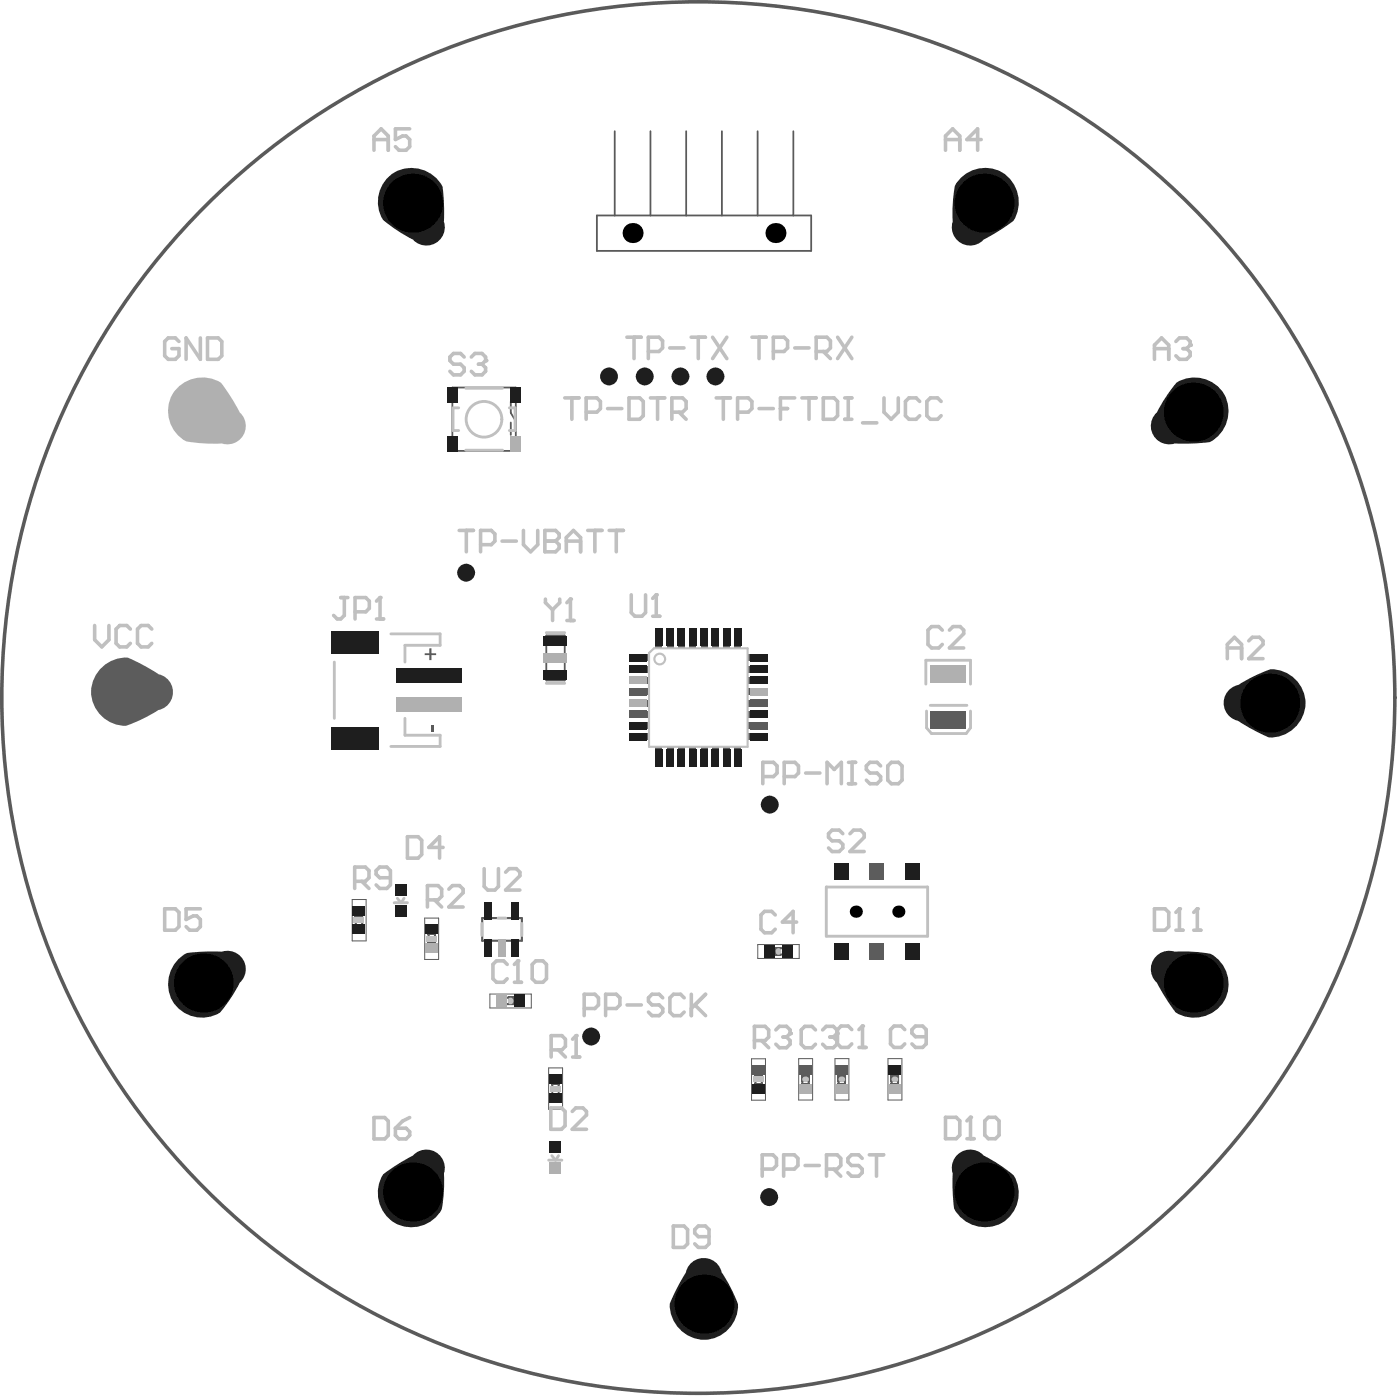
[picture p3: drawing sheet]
<svg xmlns="http://www.w3.org/2000/svg" width="331mm" height="331mm" viewBox="0 0 331 331" stroke-linecap="round" stroke-linejoin="round" font-family="sans-serif">
<path d="M83.3 212.8h3.3v9.8h-3.3zM100.5 217.2h3.3v9.7h-3.3zM115.9 235.1h9.8v3.3h-9.8zM179.3 223.4h9.8v3.3h-9.8zM129.8 252.6h3.3v9.8h-3.3zM177.8 250.4h3.3v9.8h-3.3zM189 250.4h3.3v9.8h-3.3zM197.6 250.4h3.3v9.8h-3.3zM210.1 250.4h3.3v9.8h-3.3z" fill="none" stroke="#5a5a5a" stroke-width=".24"/>
<g fill="none" stroke="#5a5a5a" stroke-width=".51">
<path d="M84.2 216.8v1.7M85.7 216.8v1.7M114.1 217.2h9.4v5.3h-9.4zM101.4 221.2v1.7M102.9 221.2v1.7M120 237.5h1.6M120 236h1.6M183.4 224.3h1.6M183.4 225.8h1.6M130.7 256.7v1.6M132.2 256.7v1.6M178.8 254.5v1.6"/>
<path d="M180.3 254.5v1.6M189.8 254.5v1.6M191.3 254.5v1.6M198.4 254.5v1.6M199.9 254.5v1.6M211 254.5v1.6M212.5 254.5v1.6"/>
</g>
<path d="M145.5 31v20M153.9 31v20M162.4 31v20M170.8 31v20M179.3 31v20M187.7 31v20M141.2 51h50.7v8.3h-50.7zM107 91.7h15v15h-15zM120.9 95v2.7l.9 1.5M120.9 99.9v3M129.3 150.3h4.3v10.6h-4.3z" fill="none" stroke="#5a5a5a" stroke-width=".42"/>
<g fill="#5a5a5a">
<path d="M101.2 222.9h2v1h-2z" fill-rule="evenodd"/>
<path d="M101.2 220.2h2v.9h-2z" fill-rule="evenodd"/>
<path d="M114.8 222.7h1.6v2.1h-1.6z" fill-rule="evenodd"/>
<path d="M121.1 222.7h1.7v2.1h-1.7z" fill-rule="evenodd"/>
<path d="M117.9 222.7h1.7v2.1h-1.7z" fill-rule="evenodd"/>
<path d="M155.2 176.8h1.5v3.3h-1.5z" fill-rule="evenodd"/>
<path d="M155.2 149.9h1.5v3.3h-1.5z" fill-rule="evenodd"/>
<path d="M163.1 176.8h1.6v3.3h-1.6z" fill-rule="evenodd"/>
<path d="M160.5 176.8h1.5v3.3h-1.5z" fill-rule="evenodd"/>
<path d="M160.5 149.9h1.5v3.3h-1.5z" fill-rule="evenodd"/>
<path d="M163.1 149.9h1.6v3.3h-1.6z" fill-rule="evenodd"/>
<path d="M168.5 176.8h1.5v3.3h-1.5z" fill-rule="evenodd"/>
<path d="M165.8 176.8h1.5v3.3h-1.5z" fill-rule="evenodd"/>
<path d="M165.8 149.9h1.5v3.3h-1.5z" fill-rule="evenodd"/>
<path d="M168.5 149.9h1.5v3.3h-1.5z" fill-rule="evenodd"/>
<path d="M173.9 176.8h1.5v3.3h-1.5z" fill-rule="evenodd"/>
<path d="M173.9 149.9h1.5v3.3h-1.5z" fill-rule="evenodd"/>
<path d="M182.3 224h1v2h-1z" fill-rule="evenodd"/>
<path d="M189.6 256.2h2v1h-2z" fill-rule="evenodd"/>
<path d="M189.6 253.5h2v1h-2z" fill-rule="evenodd"/>
<path d="M114.8 214.8h1.6v2.2h-1.6z" fill-rule="evenodd"/>
<path d="M118.9 235.7h1v2h-1z" fill-rule="evenodd"/>
<path d="M121.7 235.7h1v2h-1z" fill-rule="evenodd"/>
<path d="M121.1 214.8h1.7v2.2h-1.7z" fill-rule="evenodd"/>
<path d="M83.9 218.6h2.1v.9h-2.1z" fill-rule="evenodd"/>
<path d="M83.9 215.8h2.1v1h-2.1z" fill-rule="evenodd"/>
<path d="M130.4 258.4h2v.9h-2z" fill-rule="evenodd"/>
<path d="M150.1 173.5h3.3v1.6h-3.3z" fill-rule="evenodd"/>
<path d="M150.1 170.9h3.3v1.5h-3.3z" fill-rule="evenodd"/>
<path d="M150.1 165.6h3.3v1.5h-3.3z" fill-rule="evenodd"/>
<path d="M150.1 162.9h3.3v1.5h-3.3z" fill-rule="evenodd"/>
<path d="M150.1 157.6h3.3v1.5h-3.3z" fill-rule="evenodd"/>
<path d="M150.1 154.9h3.3v1.5h-3.3z" fill-rule="evenodd"/>
<path d="M178.5 256.2h2v1h-2z" fill-rule="evenodd"/>
<path d="M178.5 253.5h2v.9h-2z" fill-rule="evenodd"/>
<path d="M171.1 176.8h1.6v3.3h-1.6z" fill-rule="evenodd"/>
<path d="M157.8 176.8h1.5v3.3h-1.5z" fill-rule="evenodd"/>
<path d="M177.1 170.9h3.3v1.5h-3.3z" fill-rule="evenodd"/>
<path d="M177.1 173.5h3.3v1.6h-3.3z" fill-rule="evenodd"/>
<path d="M177.1 162.9h3.3v1.5h-3.3z" fill-rule="evenodd"/>
<path d="M177.1 165.6h3.3v1.5h-3.3z" fill-rule="evenodd"/>
<path d="M177.1 154.9h3.3v1.5h-3.3z" fill-rule="evenodd"/>
<path d="M177.1 157.6h3.3v1.5h-3.3z" fill-rule="evenodd"/>
<path d="M157.8 149.9h1.5v3.3h-1.5z" fill-rule="evenodd"/>
<path d="M171.1 149.9h1.6v3.3h-1.6z" fill-rule="evenodd"/>
<path d="M198.2 256.2h2v1h-2z" fill-rule="evenodd"/>
<path d="M198.2 253.5h2v1h-2z" fill-rule="evenodd"/>
<path d="M185 224h1v2h-1z" fill-rule="evenodd"/>
<path d="M210.7 256.2h2v1h-2z" fill-rule="evenodd"/>
<path d="M210.7 253.5h2v1h-2z" fill-rule="evenodd"/>
<path d="M130.4 255.7h2v.9h-2z" fill-rule="evenodd"/>
<path d="M150.1 168.2h3.3v1.5h-3.3z" fill-rule="evenodd"/>
<path d="M150.1 160.2h3.3v1.5h-3.3z" fill-rule="evenodd"/>
<path d="M177.1 160.2h3.3v1.5h-3.3z" fill-rule="evenodd"/>
<path d="M177.1 168.2h3.3v1.5h-3.3z" fill-rule="evenodd"/>
<path d="M183.5 224h1.4v2h-1.4z" fill-rule="evenodd"/>
<path d="M189.6 254.6h2v1.4h-2z" fill-rule="evenodd"/>
<path d="M101.2 221.4h2v1.3h-2z" fill-rule="evenodd"/>
<path d="M120.1 235.7h1.4v2h-1.4z" fill-rule="evenodd"/>
<path d="M83.9 217h2.1v1.3h-2.1z" fill-rule="evenodd"/>
<path d="M130.4 256.8h2v1.4h-2z" fill-rule="evenodd"/>
<path d="M178.5 254.7h2v1.3h-2z" fill-rule="evenodd"/>
<path d="M198.2 254.6h2v1.4h-2z" fill-rule="evenodd"/>
<path d="M210.7 254.6h2v1.4h-2z" fill-rule="evenodd"/>
</g>
<g fill="#5a5a5a">
<path d="M102.1 171.4h.6v1.6h-.6z"/>
<path d="M101.6 153.4h.5v1.1h1.1v.5h-1.1v1.1h-.5v-1.1h-1.1v-.5h1.1z"/>
</g>
<path d="M48.7 48.6a164.8 164.8 0 0 1 212.8-17.2 164.8 164.8 0 0 1 51.1 207.3 164.8 164.8 0 0 1-211.3 78 164.8 164.8 0 0 1-91.8-205.8 164.5 164.5 0 0 1 39.2-62.3z" fill="none" stroke="#5a5a5a" stroke-width=".85"/>
<g fill="none" stroke="#c0c0c0" stroke-width=".68">
<path d="M108.5 96.5h-1.3v5.3h1.3M110.2 91.8h8.7M120.5 96.5h1.4v5.3h-1.4M110.2 106.5h8.7M79.1 156.6v13.3M92.5 149.9h11.6v2.7h-8.3v4M129.3 149.6h4.3M95.8 169.9v4h8.3v2.7h-11.6M129.3 161.6h4.3M219.1 161.8v-5.6h10.5v5.6M219.2 168.2v4l1.2 1.3h8.2l1-1.3v-4M220.1 166.8h8.7"/>
<path d="M93.3 213.5h3.1M94 212.5l.9 1M95.6 212.5l-.6 1M114 218.4v2.9M117.9 217.2h1.8M123.5 218.4v2.9M195.5 209.8h24v11.6h-24zM129.8 274.4h3.2M130.6 273.4l.8 1M132.2 273.4l-.7 1"/>
</g>
<path d="M120.8 236.6v.3M184.2 224.9v.3M190.5 255.3h.3M199.1 255.3h.2M211.6 255.3h.3" fill="none" stroke="#c0c0c0" stroke-width="1.4"/>
<path d="M153.6 154.4l1.1-1h22.2v23.2h-23.3z" fill="none" stroke="#c0c0c0" stroke-width=".51"/>
<g fill="#c0c0c0">
<path d="M101 221.4h2.4v1.3h-2.4z" fill-rule="evenodd"/>
<path d="M83.8 217h2.3v1.3h-2.3z" fill-rule="evenodd"/>
<path d="M130.2 256.8h2.4v1.4h-2.4z" fill-rule="evenodd"/>
<path d="M178.3 254.7h2.4v1.3h-2.4z" fill-rule="evenodd"/>
</g>
<g fill="none" stroke="#c0c0c0" stroke-width=".85">
<path d="M88.5 35.5v-3.3l1.7-1.7 1.7 1.7v3.3M88.5 33h3.4M96.9 30.5h-3.3v2.5l1.6-.8h.9l.8 .8v1.7l-.8 .8h-1.7l-.8-.8M109.8 84.4l-.8-.8h-1.7l-.9 .8v.9l.9 .8h1.7l.8 .9v.8l-.8 .9h-1.7l-.9-.9M111.5 84.4l.9-.8h1.7l.8 .8v.9M22.4 148v3.3l1.7 1.7 1.7-1.7v-3.3M30.8 148.8l-.8-.8h-1.7l-.8 .8v3.4l.8 .8h1.7l.8-.8M35.9 148.8l-.8-.8h-1.7l-.9 .8v3.4l.9 .8h1.7l.8-.8M83.9 208.5h2.6l.8-.9v-1.7l-.8-.8h-2.6v5M85.6 208.5l1.7 1.6M92.4 207.6h-2.6l-.8-.8v-.9l.8-.8h1.7l.9 .8v3.4l-.9 .8h-1.7l-.8-.8M114.6 205.5v4.2l.8 .8h1.7l.8-.8v-4.2"/>
<path d="M119.6 206.3l.9-.8h1.7l.8 .8v.9l-3.4 3.3h3.4M88.5 264.3h2.5l.9 .9v3.3l-.9 .9h-2.5zM93.6 266.9h2.5l.8 .8v.8l-.8 .9h-1.7l-.8-.9zM96.9 264.3l-1.7 .9-1.6 1.7"/>
</g>
<circle cx="114.9" cy="85.3" r=".42" fill="#c0c0c0"/>
<path d="M113.2 86.1h.9M114.1 86.1l.8 .9v.8l-.8 .9h-1.7l-.9-.9M114.9 85.3l-.8 .8M130.4 248.3h2.5l.9-.8v-1.7l-.9-.8h-2.5v5M132.1 248.3l1.7 1.7M135.5 250h1.7M136.3 245v5M130.3 262.1h2.6l.8 .8v3.4l-.8 .8h-2.6zM135.4 262.9l.8-.8h1.7l.9 .8v.8l-3.4 3.4h3.4" fill="none" stroke="#c0c0c0" stroke-width=".85"/>
<circle cx="136.3" cy="245" r=".42" fill="#c0c0c0"/>
<path d="M136.3 245l-.8 .8M193 243.6l-.9-.8h-1.7l-.8 .8v3.4l.8 .8h1.7l.9-.8M194.6 243.6l.9-.8h1.7l.8 .8v.9M159.3 290h2.5l.9 .8v3.4l-.9 .8h-2.5zM167.8 292.5h-2.6l-.8-.8v-.9l.8-.8h1.7l.9 .8v3.4l-.9 .8h-1.7l-.8-.8" fill="none" stroke="#c0c0c0" stroke-width=".85"/>
<circle cx="198" cy="244.5" r=".42" fill="#c0c0c0"/>
<path d="M196.3 245.3h.9M197.2 245.3l.8 .8v.9l-.8 .8h-1.7l-.9-.8M198 244.5l-.8 .8M201.5 243.5l-.8-.8h-1.7l-.8 .8v3.4l.8 .9h1.7l.8-.9M203.2 247.8h1.7M204.1 242.7v5.1" fill="none" stroke="#c0c0c0" stroke-width=".85"/>
<circle cx="204.1" cy="242.7" r=".42" fill="#c0c0c0"/>
<path d="M223.7 35.5v-3.3l1.7-1.7 1.7 1.7v3.3M223.7 33h3.4M232.2 33h-3.4l2.5-2.5v5M223 149l-.9-.8h-1.7l-.8 .8v3.4l.8 .9h1.7l.9-.9M224.6 149l.9-.8h1.7l.8 .8v.9l-3.4 3.4h3.4M273.2 215h2.5l.8 .8v3.4l-.8 .8h-2.5zM279.1 215v5M278.2 220h1.7M204.1 242.7l-.9 .8M214.1 243.5l-.9-.8h-1.7l-.8 .8v3.4l.8 .9h1.7l.9-.9M219.1 245.2h-2.5l-.8-.8v-.9l.8-.8h1.7l.8 .8v3.4l-.8 .9h-1.7l-.8-.9" fill="none" stroke="#c0c0c0" stroke-width=".85"/>
<circle cx="279.1" cy="215" r=".42" fill="#c0c0c0"/>
<path d="M279.1 215l-.9 .8M283.3 215v5M282.5 220h1.6" fill="none" stroke="#c0c0c0" stroke-width=".85"/>
<circle cx="283.3" cy="215" r=".42" fill="#c0c0c0"/>
<path d="M273.2 85v-3.4l1.6-1.7 1.7 1.7v3.4M273.2 82.5h3.3M278.2 80.8l.9-.9h1.7l.8 .9v.8M283.3 215l-.8 .8" fill="none" stroke="#c0c0c0" stroke-width=".85"/>
<circle cx="281.6" cy="81.6" r=".42" fill="#c0c0c0"/>
<path d="M279.9 82.5h.9M280.8 82.5l.8 .8v.8l-.8 .9h-1.7l-.9-.9M281.6 81.6l-.8 .9M80.6 141.3h1.7M81.5 141.3v4.3l-.9 .8h-.8l-.9-.8M84 144.7h2.5l.9-.8v-1.7l-.9-.9h-2.5v5.1M89.1 146.4h1.7M89.9 141.3v5.1" fill="none" stroke="#c0c0c0" stroke-width=".85"/>
<circle cx="89.9" cy="141.3" r=".42" fill="#c0c0c0"/>
<path d="M89.9 141.3l-.8 .9M129.1 141.7v.8l1.6 1.7M130.7 144.2v2.6M132.4 141.7v.8l-1.7 1.7M134.1 146.8h1.7M135 141.7v5.1" fill="none" stroke="#c0c0c0" stroke-width=".85"/>
<circle cx="135" cy="141.7" r=".42" fill="#c0c0c0"/>
<g fill="none" stroke="#c0c0c0" stroke-width=".85">
<path d="M47.4 79.9v5.1l-3.4-5.1v5.1M49.1 79.9h2.5l.9 .9v3.3l-.9 .9h-2.5zM42.3 80.8l-.8-.9h-1.7l-.8 .9v3.3l.8 .9h1.7l.8-.9v-1.6h-1.6M135 141.7l-.9 .8M199.4 197.2l-.8-.8h-1.7l-.9 .8v.8l.9 .9h1.7l.8 .8v.9l-.8 .8h-1.7l-.9-.8M201.1 197.2l.9-.8h1.6l.9 .8v.8l-3.4 3.4h3.4M39 215h2.5l.8 .8v3.4l-.8 .8h-2.5zM47.4 215h-3.4v2.5l1.7-.9h.9l.8 .9v1.7l-.8 .8h-1.7l-.9-.8M120 228.1l-.8-.8h-1.7l-.9 .8v3.4l.9 .8h1.7l.8-.8M121.7 232.3h1.7M122.5 227.3v5M138.2 238.5h2.6l.8-.8v-1.7l-.8-.8h-2.6v5"/>
<path d="M143.3 238.5h2.5l.9-.8v-1.7l-.9-.8h-2.5v5M148.4 237.7h3.3M156.8 236l-.8-.8h-1.7l-.9 .8v.9l.9 .8h1.7l.8 .8v.9l-.8 .8h-1.7l-.9-.8M161.9 236l-.9-.8h-1.7l-.8 .8v3.4l.8 .8h1.7l.9-.8M163.6 235.2v5M164.4 237.7l2.6 2.5M167 235.2l-3.4 3.3"/>
</g>
<circle cx="122.5" cy="227.3" r=".42" fill="#c0c0c0"/>
<path d="M108.6 125.5h3.4M110.3 125.5v5M113.7 128.8h2.6l.8-.8v-1.7l-.8-.8h-2.6v5M118.8 128h3.4M123.9 125.5v3.3l1.6 1.7 1.7-1.7v-3.3M128.9 125.5v5h2.6l.8-.8v-.9l-.8-.8h-2.6M101.1 212.8h2.6l.8-.8v-1.7l-.8-.8h-2.6v5M102.8 212.8l1.7 1.7M106.2 210.3l.8-.8h1.7l.9 .8v.9l-3.4 3.3h3.4M122.5 227.3l-.8 .8M125.9 228.1l.9-.8h1.7l.8 .8v3.4l-.8 .8h-1.7l-.9-.8z" fill="none" stroke="#c0c0c0" stroke-width=".85"/>
<circle cx="128.9" cy="128" r=".42" fill="#c0c0c0"/>
<g fill="none" stroke="#c0c0c0" stroke-width=".85">
<path d="M133.6 94.1h3.4M135.3 94.1v5.1M138.7 97.5h2.5l.9-.9v-1.6l-.9-.9h-2.5v5.1M143.8 96.6h3.3M148.8 94.1h2.6l.8 .9v3.3l-.8 .9h-2.6zM153.9 94.1h3.4M155.6 94.1v5.1M159 97.5h2.5l.8-.9v-1.6l-.8-.9h-2.5v5.1M160.7 97.5l1.6 1.7M128.9 125.5h2.6l.8 .8v.8l-.8 .9h-2.6M134 128h3.4M134 130.5v-3.4l1.7-1.6 1.7 1.6v3.4"/>
<path d="M139.1 125.5h3.3M140.8 125.5v5M144.1 125.5h3.4M145.8 125.5v5M180.4 276.5h2.5l.8-.8v-1.7l-.8-.9h-2.5v5.1M185.4 276.5h2.6l.8-.8v-1.7l-.8-.9h-2.6v5.1M190.5 275.7h3.4M195.6 276.5h2.5l.8-.8v-1.7l-.8-.9h-2.5v5.1M197.2 276.5l1.7 1.7M204 274l-.8-.9h-1.7l-.9 .9v.8l.9 .9h1.7l.8 .8v.9l-.8 .8h-1.7l-.9-.8M205.7 273.1h3.4M207.4 273.1v5.1"/>
<path d="M223.7 264.3h2.6l.8 .8v3.4l-.8 .8h-2.6zM228.8 269.3h1.7M229.6 264.3v5"/>
</g>
<circle cx="229.6" cy="264.3" r=".42" fill="#c0c0c0"/>
<path d="M178.5 246.1h2.5l.9-.8v-1.7l-.9-.8h-2.5v5M180.2 246.1l1.7 1.7M183.6 243.6l.8-.8h1.7l.8 .8v.8M229.6 264.3l-.8 .8M233 265.1l.9-.8h1.6l.9 .8v3.4l-.9 .8h-1.6l-.9-.8z" fill="none" stroke="#c0c0c0" stroke-width=".85"/>
<circle cx="186.9" cy="244.4" r=".42" fill="#c0c0c0"/>
<g fill="none" stroke="#c0c0c0" stroke-width=".85">
<path d="M177.9 79.8h3.4M179.6 79.8v5M198.2 79.8l3.4 5M201.6 79.8l-3.4 5M169.5 94.1h3.3M171.1 94.1v5.1M174.5 97.5h2.6l.8-.9v-1.6l-.8-.9h-2.6v5.1M179.6 96.6h3.4M183 83.1h2.5l.9-.8v-1.7l-.9-.8h-2.5v5M184.7 96.6h1.7M188 94.1h-3.3v5.1M188 82.3h3.4"/>
<path d="M189.7 94.1h3.4M191.4 94.1v5.1M193.1 83.1h2.6l.8-.8v-1.7l-.8-.8h-2.6v5M194.8 94.1h2.5l.9 .9v3.3l-.9 .9h-2.5zM194.8 83.1l1.7 1.7M199.9 94.1h1.7M199.9 99.2h1.7M200.7 94.1v5.1M209.2 94.1v3.4l1.7 1.7 1.6-1.7v-3.4M217.6 95l-.8-.9h-1.7l-.9 .9v3.3l.9 .9h1.7l.8-.9M222.7 95l-.9-.9h-1.6l-.9 .9v3.3l.9 .9h1.6l.9-.9M204.1 100h3.4"/>
<path d="M149.4 140.7v4.2l.8 .9h1.7l.8-.9v-4.2M154.4 145.8h1.7M155.3 140.7v5.1M290.4 155.8v-3.4l1.7-1.7 1.7 1.7v3.4M290.4 153.3h3.4M295.5 151.6l.8-.9h1.7l.8 .9v.8l-3.3 3.4h3.3M96.4 197.9h2.5l.9 .9v3.3l-.9 .9h-2.5zM180.5 183.7h2.5l.9-.9v-1.6l-.9-.9h-2.5v5.1M185.6 183.7h2.5l.8-.9v-1.6l-.8-.9h-2.5v5.1M190.6 182.8h3.4M195.7 185.4v-5.1l1.7 1.7 1.7-1.7v5.1M200.8 180.3h1.7"/>
<path d="M200.8 185.4h1.7M201.6 180.3v5.1M208.4 181.2l-.9-.9h-1.7l-.8 .9v.8l.8 .8h1.7l.9 .9v.8l-.9 .9h-1.7l-.8-.9M210.1 181.2l.8-.9h1.7l.8 .9v3.3l-.8 .9h-1.7l-.8-.9zM104.9 200.4h-3.4l2.5-2.5v5.1M183.4 216.4l-.8-.8h-1.7l-.8 .8v3.4l.8 .8h1.7l.8-.8M188.5 218.1h-3.4l2.6-2.5v5M185.3 245.3h.8M186.1 245.3l.8 .8v.9l-.8 .8h-1.7l-.8-.8M186.9 244.4l-.8 .9"/>
</g>
<circle cx="155.3" cy="140.7" r=".42" fill="#c0c0c0"/>
<path d="M148.3 79.8h3.4M150 79.8v5M163.5 79.8h3.4M165.2 79.8v5M168.6 79.8l3.4 5M172 79.8l-3.4 5M153.4 83.1h2.5l.9-.8v-1.7l-.9-.8h-2.5v5M158.5 82.3h3.3M155.3 140.7l-.9 .8" fill="none" stroke="#c0c0c0" stroke-width=".85"/>
<circle cx="156.1" cy="155.9" r="1.27" fill="none" stroke="#c0c0c0" stroke-width=".51"/>
<circle cx="114.5" cy="99.2" r="4.2" fill="none" stroke="#c0c0c0" stroke-width=".68"/>
<path d="M23.6 158.3a8.2 8.2 0 0 1 6.7-2.7l4.6 2.3a13.6 13.6 0 0 0 4 2.1 4.3 4.3 0 0 1 2 4.5 4.3 4.3 0 0 1-3.4 3.4 36 36 0 0 1-7.6 3.8 8 8 0 0 1-7.6-4.7 8 8 0 0 1 1.3-8.7z" fill="#5c5c5c"/>
<g fill="#1e1e1e">
<path d="M163.4 298.9a4.3 4.3 0 0 1 7.3 2 35.8 35.8 0 0 1 3.9 7.6 8.1 8.1 0 0 1-8.1 8.4 8.1 8.1 0 0 1-8-8.5l2.2-4.7a13.6 13.6 0 0 0 2.1-4.1z"/>
<path d="M91.5 42.3a8.2 8.2 0 0 1 13.2 1.9l.4 5.1a13.5 13.5 0 0 0 .2 4.6 4.3 4.3 0 0 1-2.9 3.9 4.3 4.3 0 0 1-4.7-1.1 36 36 0 0 1-7.1-4.7 8.1 8.1 0 0 1 .9-9.7z"/>
<path d="M227.4 42a8.1 8.1 0 0 1 10.8-.5 8.1 8.1 0 0 1 1.6 10.7l-4.3 3a13.6 13.6 0 0 0-3.9 2.4 4.3 4.3 0 0 1-4.8-.5 4.3 4.3 0 0 1-1.4-4.6 35.9 35.9 0 0 1 .5-8.5z"/>
<path d="M42.2 226.9l2-1.5 5.2-.4a13.6 13.6 0 0 0 4.6-.1 4.3 4.3 0 0 1 3.9 2.8 4.3 4.3 0 0 1-1.2 4.7 35.9 35.9 0 0 1-4.6 7.1 8 8 0 0 1-10.7-1.8 8 8 0 0 1 .8-10.8z"/>
</g>
<path d="M42.4 91.4a8.3 8.3 0 0 1 9.9-.8l2.9 4.3a13.6 13.6 0 0 0 2.5 3.8 4.3 4.3 0 0 1-.5 4.8 4.3 4.3 0 0 1-4.7 1.4 36.1 36.1 0 0 1-8.5-.5 8 8 0 0 1-1.6-13z" fill="#b0b0b0"/>
<g fill="#1e1e1e">
<path d="M90.7 277.7l4.3-2.9a13.6 13.6 0 0 0 3.9-2.4 4.3 4.3 0 0 1 4.8 .5 4.3 4.3 0 0 1 1.3 4.6 35.9 35.9 0 0 1-.5 8.5 8.1 8.1 0 0 1-11.2 3.2 8.1 8.1 0 0 1-2.6-11.5z"/>
<path d="M226.3 273.4a4.3 4.3 0 0 1 6.4-.1 36 36 0 0 1 7.1 4.7 8.1 8.1 0 0 1-2.9 11.3 8.1 8.1 0 0 1-11.2-3.5l-.3-5.1v-3.2a4.2 4.2 0 0 1 .9-4.1z"/>
<path d="M290.8 163.1l.8-.6 1.4-.5a35.9 35.9 0 0 1 7.6-3.7 8.1 8.1 0 0 1 8.3 8.3 8.1 8.1 0 0 1-8.7 7.8l-4.7-2.3a13.6 13.6 0 0 0-4-2.2 4.3 4.3 0 0 1-.7-6.8z"/>
<path d="M273.8 225.9a4.3 4.3 0 0 1 4.1-.8 36.1 36.1 0 0 1 8.5 .5 8.1 8.1 0 0 1 3.2 11.3 8.1 8.1 0 0 1-11.5 2.5l-2.9-4.3a13.6 13.6 0 0 0-2.4-3.8 4.3 4.3 0 0 1 1-5.4z"/>
<path d="M278.4 90.5a8.1 8.1 0 0 1 11.3 2.9 8.1 8.1 0 0 1-3.5 11.2l-5.1 .3a13.6 13.6 0 0 0-4.6 .2 4.3 4.3 0 0 1-3.9-2.8 4.3 4.3 0 0 1 1.1-4.7 35.9 35.9 0 0 1 4.7-7.1z"/>
</g>
<circle cx="202.5" cy="215.6" r="1.44" fill="#000"/>
<circle cx="30" cy="163.6" r="7" fill="#5c5c5c"/>
<g fill="#000">
<circle cx="97.6" cy="48.1" r="7"/>
<circle cx="149.7" cy="55.1" r="2.37"/>
<circle cx="183.5" cy="55.1" r="2.37"/>
<circle cx="232.8" cy="48.1" r="7"/>
<circle cx="300.5" cy="166.3" r="7"/>
<circle cx="212.6" cy="215.6" r="1.44"/>
<circle cx="48.1" cy="232.5" r="7"/>
<circle cx="166.6" cy="308.5" r="7"/>
</g>
<circle cx="48.1" cy="97.5" r="7" fill="#b0b0b0"/>
<g fill="#000">
<circle cx="282.3" cy="97.5" r="7"/>
<circle cx="282.3" cy="232.5" r="7"/>
<circle cx="97.6" cy="281.9" r="7"/>
<circle cx="232.8" cy="281.9" r="7"/>
</g>
<path d="M100.7 223h3v2.4h-3z" fill-rule="evenodd" fill="#b0b0b0"/>
<g fill="#1e1e1e">
<path d="M100.7 218.7h3v2.3h-3z" fill-rule="evenodd"/>
<path d="M105.9 103.1h2.4v3.7h-2.4z" fill-rule="evenodd"/>
</g>
<path d="M120.8 103.1h2.3v3.7h-2.3z" fill-rule="evenodd" fill="#b0b0b0"/>
<g fill="#1e1e1e">
<path d="M155 177.1h1.8v4.3h-1.8z" fill-rule="evenodd"/>
<path d="M155 148.6h1.8v4.2h-1.8z" fill-rule="evenodd"/>
<path d="M163 177.1h1.8v4.3h-1.8z" fill-rule="evenodd"/>
<path d="M160.3 177.1h1.9v4.3h-1.9z" fill-rule="evenodd"/>
<path d="M160.3 148.6h1.9v4.2h-1.9z" fill-rule="evenodd"/>
<path d="M163 148.6h1.8v4.2h-1.8z" fill-rule="evenodd"/>
<path d="M168.4 177.1h1.8v4.3h-1.8z" fill-rule="evenodd"/>
<path d="M165.7 177.1h1.8v4.3h-1.8z" fill-rule="evenodd"/>
<path d="M165.7 148.6h1.8v4.2h-1.8z" fill-rule="evenodd"/>
<path d="M168.4 148.6h1.8v4.2h-1.8z" fill-rule="evenodd"/>
<path d="M173.7 177.1h1.8v4.3h-1.8z" fill-rule="evenodd"/>
<path d="M173.7 148.6h1.8v4.2h-1.8z" fill-rule="evenodd"/>
<path d="M180.8 223.5h2.4v3h-2.4z" fill-rule="evenodd"/>
<path d="M214.2 223.1h3.3v3.9h-3.3z" fill-rule="evenodd"/>
<path d="M214.2 204.2h3.3v3.9h-3.3z" fill-rule="evenodd"/>
<path d="M93.5 214.1h2.7v2.7h-2.7z" fill-rule="evenodd"/>
<path d="M93.5 209.1h2.7v2.7h-2.7z" fill-rule="evenodd"/>
<path d="M105.9 91.5h2.4v3.7h-2.4z" fill-rule="evenodd"/>
<path d="M114.7 213.4h1.8v4.1h-1.8z" fill-rule="evenodd"/>
<path d="M121.8 235.2h2.4v3h-2.4z" fill-rule="evenodd"/>
<path d="M121 213.4h1.9v4.1h-1.9z" fill-rule="evenodd"/>
<path d="M120.8 91.5h2.3v3.7h-2.3z" fill-rule="evenodd"/>
<path d="M179.9 283.1l2.1-2.1 2.1 2.1-2.1 2.2z" fill-rule="evenodd"/>
<path d="M180 190.3l2.1-2.1 2.1 2.1-2.1 2.1z" fill-rule="evenodd"/>
<path d="M114.7 222.1h1.8v4.1h-1.8z" fill-rule="evenodd"/>
<path d="M121 222.1h1.9v4.1h-1.9z" fill-rule="evenodd"/>
<path d="M158.9 89l2.1-2.1 2.1 2.1-2.1 2.2z" fill-rule="evenodd"/>
<path d="M167.2 89l2.1-2.1 2.1 2.1-2.1 2.2z" fill-rule="evenodd"/>
<path d="M83.4 218.7h3.1v2.3h-3.1z" fill-rule="evenodd"/>
<path d="M129.9 258.5h3v2.4h-3z" fill-rule="evenodd"/>
<path d="M137.8 245.2l2.1-2.1 2.1 2.1-2.1 2.1z" fill-rule="evenodd"/>
<path d="M148.8 170.7h4.3v1.9h-4.3z" fill-rule="evenodd"/>
</g>
<g fill="#1e1e1e">
<path d="M179.9 283.1h2.1zM180.5 281.7l.9-.6 .6-.1v2.1h-2.1l.1-.5z"/>
<path d="M182 283.1v2.2zM179.9 283.1h2.1v2.2a2.11 2.11 0 0 1-2.1-2.2z"/>
<path d="M182 283.1h2.1zM182 283.1h2.1a2.11 2.11 0 0 1-2.1 2.2z"/>
<path d="M182 281v2.1zM182 281a2.11 2.11 0 0 1 2.1 2.1h-2.1z"/>
<path d="M180 190.3h2.1zM180.6 188.8l1-.5 .5-.1v2.1h-2.1l.1-.5z"/>
<path d="M182.1 190.3v2.1zM180 190.3h2.1v2.1a2.11 2.11 0 0 1-2.1-2.1z"/>
<path d="M182.1 190.3h2.1zM182.1 190.3h2.1a2.11 2.11 0 0 1-2.1 2.1z"/>
<path d="M182.1 188.2v2.1zM182.1 188.2a2.11 2.11 0 0 1 2.1 2.1h-2.1z"/>
<path d="M158.9 89h2.1zM159.5 87.6l.9-.6 .6-.1v2.1h-2.1l.1-.5z"/>
<path d="M161 89v2.2zM158.9 89h2.1v2.2a2.11 2.11 0 0 1-2.1-2.2z"/>
<path d="M161 89h2.1zM161 89h2.1a2.11 2.11 0 0 1-2.1 2.2z"/>
<path d="M161 86.9v2.1zM161 86.9a2.11 2.11 0 0 1 2.1 2.1h-2.1z"/>
<path d="M167.2 89h2.1zM167.8 87.6l.9-.6 .6-.1v2.1h-2.1v-.5z"/>
<path d="M169.3 89v2.2zM167.2 89h2.1v2.2a2.11 2.11 0 0 1-2.1-2.2z"/>
<path d="M169.3 89h2.1zM169.3 89h2.1a2.11 2.11 0 0 1-2.1 2.2z"/>
<path d="M169.3 86.9v2.1zM169.3 86.9a2.11 2.11 0 0 1 2.1 2.1h-2.1z"/>
<path d="M137.8 245.2h2.1zM138.4 243.7l.9-.6h.6v2.1h-2.1v-.6z"/>
<path d="M139.9 245.2v2.1zM137.8 245.2h2.1v2.1a2.11 2.11 0 0 1-2.1-2.1z"/>
<path d="M139.9 245.2h2.1zM139.9 245.2h2.1a2.11 2.11 0 0 1-2.1 2.1z"/>
<path d="M139.9 243.1v2.1zM139.9 243.1a2.11 2.11 0 0 1 2.1 2.1h-2.1z"/>
</g>
<path d="M148.8 165.4h4.3v1.9h-4.3z" fill-rule="evenodd" fill="#b0b0b0"/>
<path d="M148.8 162.7h4.3v1.9h-4.3z" fill-rule="evenodd" fill="#5c5c5c"/>
<g fill="#1e1e1e">
<path d="M148.8 157.4h4.3v1.9h-4.3z" fill-rule="evenodd"/>
<path d="M128.6 158.5h5.7v2.4h-5.7z" fill-rule="evenodd"/>
<path d="M128.6 150.5h5.7v2.3h-5.7z" fill-rule="evenodd"/>
</g>
<path d="M178 252h3v2.3h-3z" fill-rule="evenodd" fill="#5c5c5c"/>
<g fill="#1e1e1e">
<path d="M171 177.1h1.8v4.3h-1.8z" fill-rule="evenodd"/>
<path d="M157.6 177.1h1.9v4.3h-1.9z" fill-rule="evenodd"/>
</g>
<path d="M177.4 170.7h4.2v1.9h-4.2z" fill-rule="evenodd" fill="#5c5c5c"/>
<path d="M177.4 162.7h4.2v1.9h-4.2z" fill-rule="evenodd" fill="#b0b0b0"/>
<path d="M177.4 165.4h4.2v1.9h-4.2z" fill-rule="evenodd" fill="#5c5c5c"/>
<g fill="#1e1e1e">
<path d="M177.4 157.4h4.2v1.9h-4.2z" fill-rule="evenodd"/>
<path d="M157.6 148.6h1.9v4.2h-1.9z" fill-rule="evenodd"/>
<path d="M171 148.6h1.8v4.2h-1.8z" fill-rule="evenodd"/>
</g>
<g fill="#5c5c5c">
<path d="M197.6 252h3.1v2.3h-3.1z" fill-rule="evenodd"/>
<path d="M189.1 252h3v2.3h-3z" fill-rule="evenodd"/>
</g>
<g fill="#1e1e1e">
<path d="M197.5 223.1h3.4v3.9h-3.4z" fill-rule="evenodd"/>
<path d="M185.2 223.5h2.3v3h-2.3z" fill-rule="evenodd"/>
<path d="M197.5 204.2h3.4v3.9h-3.4z" fill-rule="evenodd"/>
<path d="M210.2 252h3v2.3h-3z" fill-rule="evenodd"/>
<path d="M83.4 214.3h3.1v2.4h-3.1z" fill-rule="evenodd"/>
<path d="M78.4 149.3h11.4v5.3h-11.4z" fill-rule="evenodd"/>
</g>
<path d="M117.4 235.2h2.4v3h-2.4z" fill-rule="evenodd" fill="#b0b0b0"/>
<path d="M108.2 135.5l2.1-2.2 2.1 2.2-2.1 2.1z" fill-rule="evenodd" fill="#1e1e1e"/>
<g fill="#1e1e1e">
<path d="M108.2 135.5h2.1zM108.8 134l.9-.6 .6-.1v2.2h-2.1l.1-.6z"/>
<path d="M110.3 135.5v2.1zM108.2 135.5h2.1v2.1a2.11 2.11 0 0 1-2.1-2.1z"/>
<path d="M110.3 135.5h2.1zM110.3 135.5h2.1a2.11 2.11 0 0 1-2.1 2.1z"/>
<path d="M110.3 133.3v2.2zM110.3 133.3a2.11 2.11 0 0 1 2.1 2.2h-2.1z"/>
</g>
<path d="M130.1 275h2.7v2.7h-2.7z" fill-rule="evenodd" fill="#b0b0b0"/>
<g fill="#1e1e1e">
<path d="M130.1 270h2.7v2.7h-2.7z" fill-rule="evenodd"/>
<path d="M129.9 254.2h3v2.3h-3z" fill-rule="evenodd"/>
<path d="M148.8 173.4h4.3v1.8h-4.3z" fill-rule="evenodd"/>
</g>
<path d="M148.8 168.1h4.3v1.8h-4.3z" fill-rule="evenodd" fill="#5c5c5c"/>
<path d="M148.8 160h4.3v1.9h-4.3z" fill-rule="evenodd" fill="#b0b0b0"/>
<path d="M148.8 154.7h4.3v1.9h-4.3z" fill-rule="evenodd" fill="#1e1e1e"/>
<path d="M128.6 154.4h5.7v2.4h-5.7z" fill-rule="evenodd" fill="#b0b0b0"/>
<g fill="#1e1e1e">
<path d="M178 256.3h3v2.4h-3z" fill-rule="evenodd"/>
<path d="M177.4 173.4h4.2v1.8h-4.2z" fill-rule="evenodd"/>
<path d="M177.4 154.7h4.2v1.9h-4.2z" fill-rule="evenodd"/>
<path d="M177.4 160h4.2v1.9h-4.2z" fill-rule="evenodd"/>
<path d="M177.4 168.1h4.2v1.8h-4.2z" fill-rule="evenodd"/>
</g>
<g fill="#b0b0b0">
<path d="M197.6 256.3h3.1v2.4h-3.1z" fill-rule="evenodd"/>
<path d="M189.1 256.3h3v2.4h-3z" fill-rule="evenodd"/>
<path d="M210.2 256.3h3v2.4h-3z" fill-rule="evenodd"/>
<path d="M220.2 157.3h8.4v4.1h-8.4z" fill-rule="evenodd"/>
</g>
<path d="M78.4 171.9h11.4v5.3h-11.4z" fill-rule="evenodd" fill="#1e1e1e"/>
<path d="M117.8 222.1h1.9v4.1h-1.9z" fill-rule="evenodd" fill="#b0b0b0"/>
<g fill="#1e1e1e">
<path d="M150.4 89l2.2-2.1 2.1 2.1-2.1 2.2z" fill-rule="evenodd"/>
<path d="M142 89l2.1-2.1 2.1 2.1-2.1 2.2z" fill-rule="evenodd"/>
</g>
<g fill="#1e1e1e">
<path d="M150.4 89h2.2zM151.1 87.6l.9-.6 .6-.1v2.1h-2.2l.1-.5z"/>
<path d="M152.6 89v2.2zM150.4 89h2.2v2.2a2.11 2.11 0 0 1-2.2-2.2z"/>
<path d="M152.6 89h2.1zM152.6 89h2.1a2.11 2.11 0 0 1-2.1 2.2z"/>
<path d="M152.6 86.9v2.1zM152.6 86.9a2.11 2.11 0 0 1 2.1 2.1h-2.1z"/>
<path d="M142 89h2.1zM142.6 87.6l.9-.6 .6-.1v2.1h-2.1l.1-.5z"/>
<path d="M144.1 89v2.2zM142 89h2.1v2.2a2.11 2.11 0 0 1-2.1-2.2z"/>
<path d="M144.1 89h2.1zM144.1 89h2.1a2.11 2.11 0 0 1-2.1 2.2z"/>
<path d="M144.1 86.9v2.1zM144.1 86.9a2.11 2.11 0 0 1 2.1 2.1h-2.1z"/>
</g>
<g fill="#5c5c5c">
<path d="M220.2 168.3h8.4v4h-8.4z" fill-rule="evenodd"/>
<path d="M205.8 223.1h3.4v3.9h-3.4z" fill-rule="evenodd"/>
<path d="M205.8 204.2h3.4v3.9h-3.4z" fill-rule="evenodd"/>
</g>
<path d="M93.8 158.2h15.4v3.4h-15.4z" fill-rule="evenodd" fill="#1e1e1e"/>
<path d="M93.8 164.9h15.4v3.4h-15.4z" fill-rule="evenodd" fill="#b0b0b0"/>
</svg>
